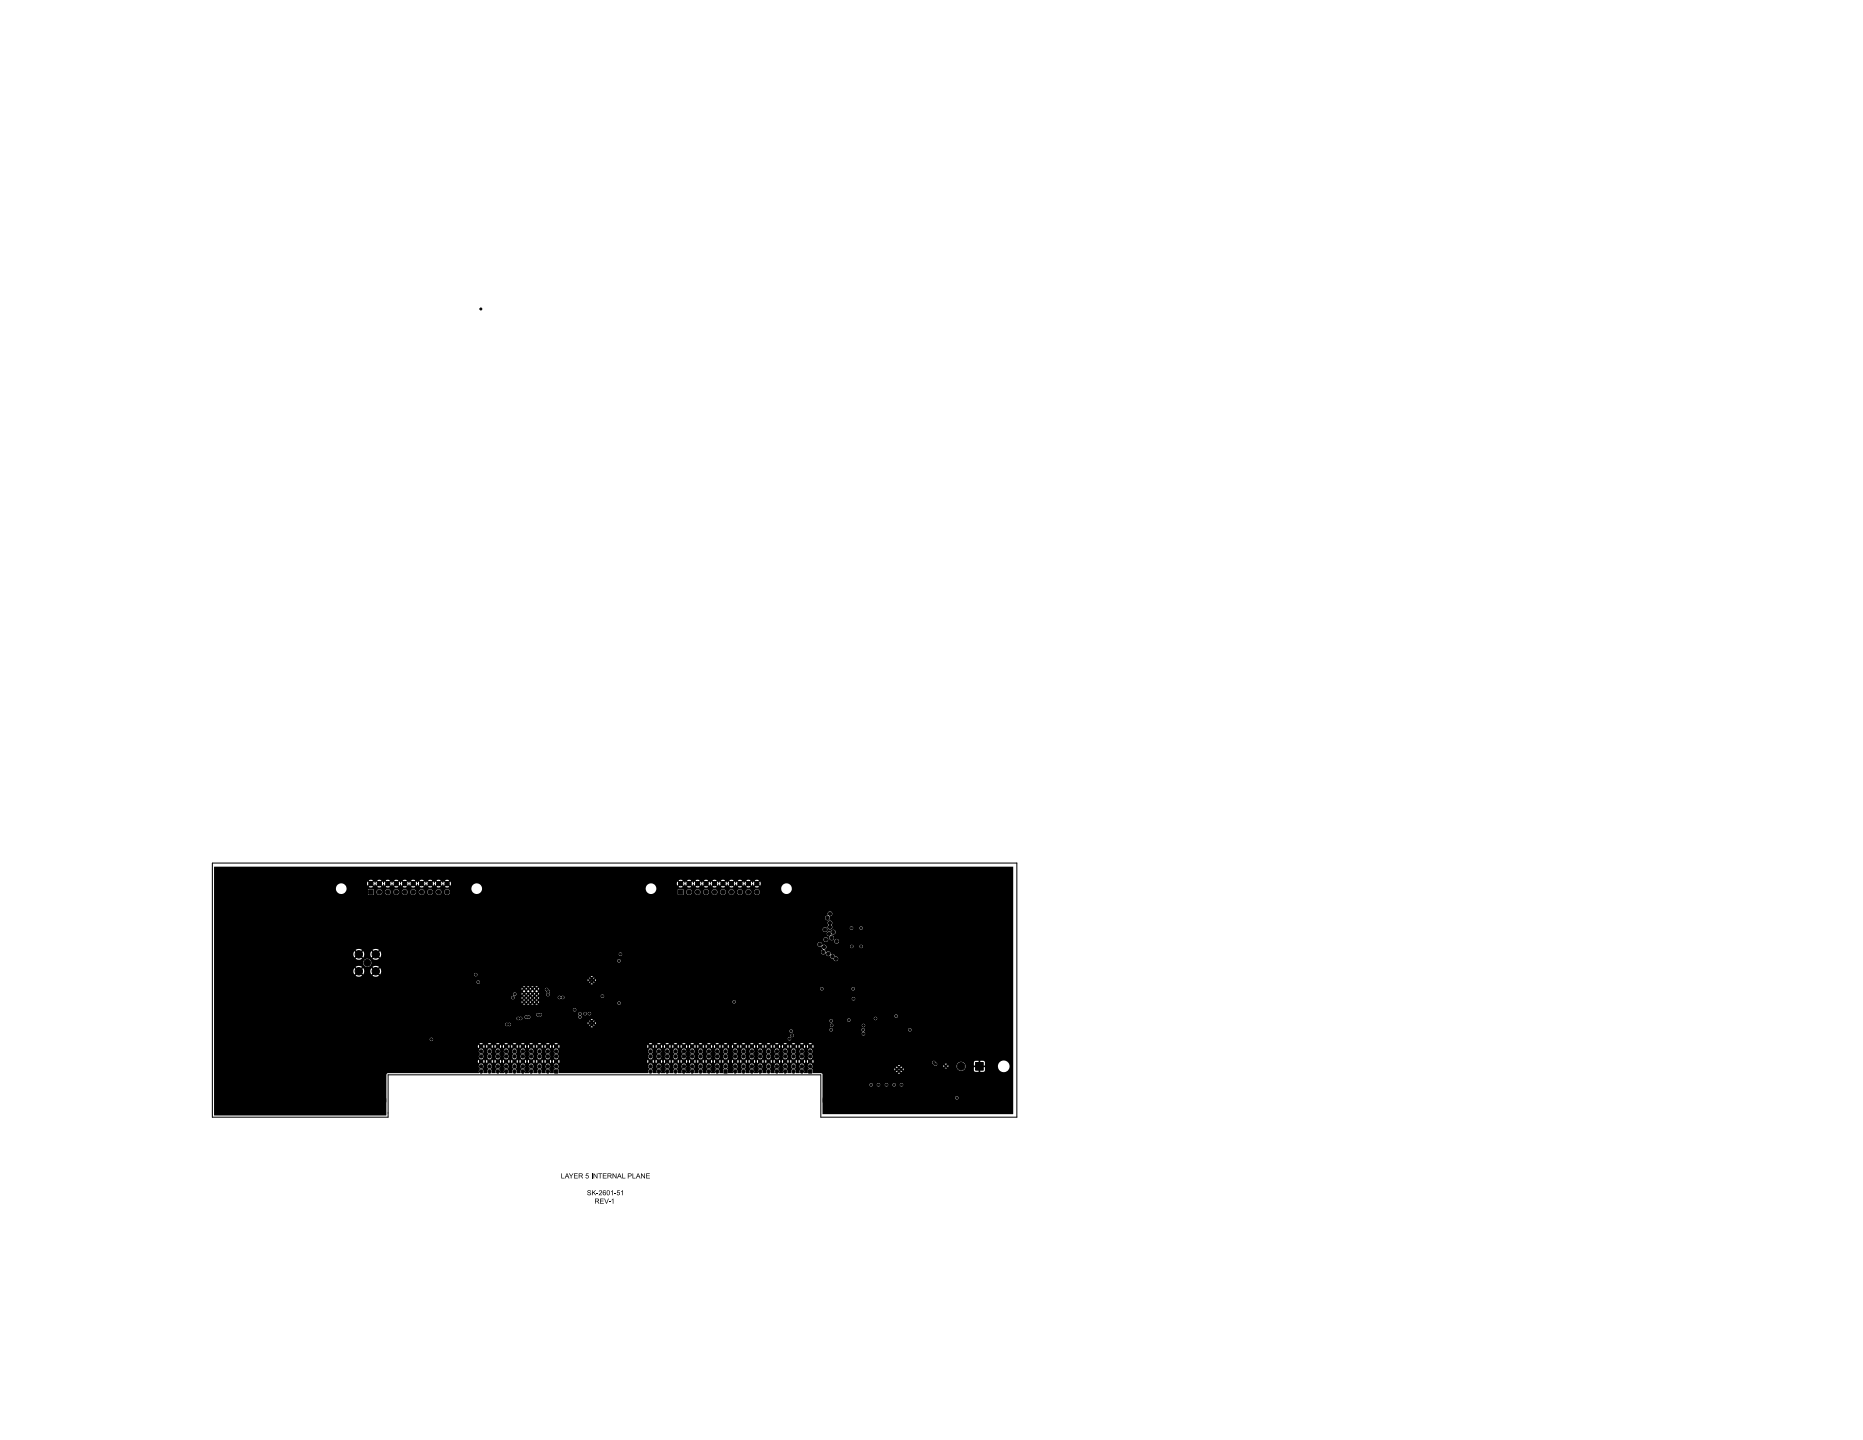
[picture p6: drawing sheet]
<svg xmlns="http://www.w3.org/2000/svg" width="559mm" height="432mm" viewBox="0 0 559 432" stroke-linecap="round" stroke-linejoin="round" font-family="sans-serif">
<g fill="#000">
<path d="M64.2 259.9h239.7v74.1h-57.2v-4.9l39.8 .2a.5 .5 0 0 0 .8 .3 .5 .5 0 0 0 0-.8 .5 .5 0 0 0-.8 .3h-39.8v-3.9h14.1l.1 .4a.5 .5 0 0 0 .6 .2 .5 .5 0 0 0 .3-.6h1.2l.1 .4a.5 .5 0 0 0 .6 .2 .5 .5 0 0 0 .3-.6h1.4l.1 .4a.5 .5 0 0 0 .6 .2 .5 .5 0 0 0 .3-.6h1.3l.1 .4a.5 .5 0 0 0 .6 .2 .5 .5 0 0 0 .3-.6l1.2 .2a.5 .5 0 0 0 .8 .3 .5 .5 0 0 0 0-.8 .5 .5 0 0 0-.8 .3h-1.2l-.4-.4-.6 .4h-1.3l-.4-.4-.6 .4h-1.4l-.4-.4-.6 .4h-1.2l-.4-.4-.6 .4h-14.1v-3.2l-.2-.1h23.5l-.4-.3-.3 .3h-22.8l-2.7-.1-.1-.5h25l.3 .2 .5-.3 .1 .1 .4-.1 .3 .3 .3-.2-.3-.3-.3 .2h-.7l-.3-.2-.3 .3h-25v-.6l-.2-.1h24.7l.1 .4 .3-.4 1 .2 .2-.2 .5 .2 .4-.2 .3 .4v-.6h13l-.3-.3-.3 .3-12.4-.1-.3 .3-1.1-.1-.1 .1h-.9l-.3-.3-.1 .3-24.8-.2 .3-.4h25l.3 .3 .3-.2 .3 .2 .4-.2 .2 .2 .4-.3-.3-.2-.3 .3h-.7l-.3-.3-.3 .2h-25l-.1-.6h25.7l.3 .3 13.4-.1v.4l.3-.3 .4 .1 .4-.1 .3 .3v-.4h2.5v.3a1.35 1.35 0 0 0 2.1 1 1.35 1.35 0 0 0-.1-2.3h3.2v.9h.8v.5h-.8v1l.4 .4h1v-.8h.5v.8l1.3-.1 .1-1.3h-.8l.1-.4h4.6v.3a1.75 1.75 0 0 0 2.7 1.3 1.75 1.75 0 0 0 0-2.9 1.75 1.75 0 0 0-2.7 1.3h-4.6l.7-.1v-1l-.4-.4h-1v.8h-.5v-.8h-1l-.4 .5-4-.2a1.35 1.35 0 0 0-1.2 1.2h-2.5v-.2l-.3 .3h-.8l-.3-.3v.2h-13.2l.2-.2h-.3h-26.1l-.6-.8-.5 .5a1.1 1.1 0 0 0 .1 1.4l-.3 .2v1l-1 .1-.1-.7-.5-.6a.93 .93 0 0 0 .3-1.4l-.5-.5-.5 .5a1.01 1.01 0 0 0 .3 1.5l-.4 .5v.7h-1.1l-.1-.7-.5-.6a.93 .93 0 0 0 .3-1.4l-.5-.5-.5 .5a1.01 1.01 0 0 0 .3 1.5l-.4 .5v.7h-1.1l-.1-.7-.5-.6a.93 .93 0 0 0 .3-1.4l-.5-.5-.5 .5a1.01 1.01 0 0 0 .3 1.5l-.4 .5v.7h-1.1l-.1-.7-.5-.6a.93 .93 0 0 0 .3-1.4l-.5-.5-.5 .5a1.01 1.01 0 0 0 .3 1.5l-.4 .5v.7h-1.1l-.1-.7-.5-.6a.93 .93 0 0 0 .3-1.4l-.5-.5-.5 .5a1.01 1.01 0 0 0 .3 1.5l-.4 .5v.7h-1.1l-.1-.7-.5-.6a.93 .93 0 0 0 .3-1.4l-.5-.5-.5 .5a1.01 1.01 0 0 0 .3 1.5l-.4 .5v.7h-1.1l-.1-.7-.5-.6a.93 .93 0 0 0 .3-1.4l-.5-.5-.5 .5a1.01 1.01 0 0 0 .3 1.5l-.4 .5v.7h-1.1l-.1-.7-.5-.6a.93 .93 0 0 0 .3-1.4l-.5-.5-.5 .5a1.01 1.01 0 0 0 .3 1.5l-.4 .5v.7h-1.1l-.1-.7-.5-.6a.93 .93 0 0 0 .3-1.4l-.5-.5-.5 .5a1.01 1.01 0 0 0 .3 1.5l-.4 .5-.1 .7h-1.4l-.1-1.1-.3-.3a.91 .91 0 0 0 .1-1.3l-.5-.5-.5 .5a1.1 1.1 0 0 0 .1 1.4l-.3 .2v1l-1 .1-.1-.7-.5-.6a.93 .93 0 0 0 .3-1.4l-.5-.5-.5 .5a1.01 1.01 0 0 0 .3 1.5l-.4 .5v.7h-1.1l-.1-.7-.5-.6a.93 .93 0 0 0 .3-1.4l-.5-.5-.5 .5a1.01 1.01 0 0 0 .3 1.5l-.4 .5v.7h-1.1l-.1-.7-.5-.6a.93 .93 0 0 0 .3-1.4l-.5-.5-.5 .5a1.01 1.01 0 0 0 .3 1.5l-.4 .5v.7h-1.1l-.1-.7-.5-.6a.93 .93 0 0 0 .3-1.4l-.5-.5-.5 .5a1.01 1.01 0 0 0 .3 1.5l-.4 .5v.7h-1.1l-.1-.7-.5-.6a.93 .93 0 0 0 .3-1.4l-.5-.5-.5 .5a1.01 1.01 0 0 0 .3 1.5l-.4 .5v.7h-1.1l-.1-.7-.5-.6a.93 .93 0 0 0 .3-1.4l-.5-.5-.5 .5a1.01 1.01 0 0 0 .3 1.5l-.4 .5v.7h-1.1l-.1-.7-.5-.6a.93 .93 0 0 0 .3-1.4l-.5-.5-.5 .5a1.01 1.01 0 0 0 .3 1.5l-.4 .5v.7h-1.1l-.1-.7-.5-.6a.93 .93 0 0 0 .3-1.4l-.5-.5-.5 .5a1.01 1.01 0 0 0 .3 1.5l-.4 .5v.7h-1.1l-.1-.7-.5-.6a.93 .93 0 0 0 .3-1.4l-.5-.5-.5 .5a1.01 1.01 0 0 0 .3 1.5l-.4 .5-.1 .7h-26.8l-.1-1.1-.3-.3a.91 .91 0 0 0 .1-1.3l-.5-.5-.5 .5a1.1 1.1 0 0 0 .1 1.4l-.3 .2v1l-1 .1-.1-.7-.5-.6a.93 .93 0 0 0 .3-1.4l-.5-.5-.5 .5a1.01 1.01 0 0 0 .3 1.5l-.4 .5v.7h-1.1l-.1-.7-.5-.6a.93 .93 0 0 0 .3-1.4l-.5-.5-.5 .5a1.01 1.01 0 0 0 .3 1.5l-.4 .5v.7h-1.1l-.1-.7-.5-.6a.93 .93 0 0 0 .3-1.4l-.5-.5-.5 .5a1.01 1.01 0 0 0 .3 1.5l-.4 .5v.7h-1.1l-.1-.7-.5-.6a.93 .93 0 0 0 .3-1.4l-.5-.5-.5 .5a1.01 1.01 0 0 0 .3 1.5l-.4 .5v.7h-1.1l-.1-.7-.5-.6a.93 .93 0 0 0 .3-1.4l-.5-.5-.5 .5a1.01 1.01 0 0 0 .3 1.5l-.4 .5v.7h-1.1l-.1-.7-.5-.6a.93 .93 0 0 0 .3-1.4l-.5-.5-.5 .5a1.01 1.01 0 0 0 .3 1.5l-.4 .5v.7h-1.1l-.1-.7-.5-.6a.93 .93 0 0 0 .3-1.4l-.5-.5-.5 .5a1.01 1.01 0 0 0 .3 1.5l-.4 .5v.7h-1.1l-.1-.7-.5-.6a.93 .93 0 0 0 .3-1.4l-.5-.5-.5 .5a1.01 1.01 0 0 0 .3 1.5l-.4 .5v.7h-1.1l-.1-.7-.5-.6a.93 .93 0 0 0 .3-1.4l-.5-.5-.5 .5a1.01 1.01 0 0 0 .3 1.5l-.4 .5-.1 .7h-27.4l-.3 .4-.1 12.3-51.6-.1v-16.2h79.1l.2 .6 .4-.6 .4 .4 .4-.3 .5 .5 .1-.6h.5l.2 .6 .4-.6 .4 .4 .4-.3 .5 .5 .1-.6h.5l.2 .6 .4-.6 .4 .4 .4-.3 .5 .5 .1-.6h.5l.2 .6 .4-.6 .4 .4 .4-.3 .5 .5 .1-.6h.5l.2 .6 .4-.6 .4 .4 .4-.3 .5 .5 .1-.6h.5l.2 .6 .4-.6 .4 .4 .4-.3 .5 .5 .1-.6h.5l.2 .6 .4-.6 .4 .4 .4-.3 .5 .5 .1-.6h.5l.2 .6 .4-.6 .4 .4 .4-.3 .5 .5 .1-.6h.5l.2 .6 .4-.6 .4 .4 .4-.3 .5 .5 .1-.6h.5l.2 .6 .4-.6 .4 .4 .4-.3 .5 .5 .1-.6h26.3l.2 .6 .4-.6 .4 .4 .4-.3 .5 .5 .1-.6h.5l.2 .6 .4-.6 .4 .4 .4-.3 .5 .5 .1-.6h.5l.2 .6 .4-.6 .4 .4 .4-.3 .5 .5 .1-.6h.5l.2 .6 .4-.6 .4 .4 .4-.3 .5 .5 .1-.6h.5l.2 .6 .4-.6 .4 .4 .4-.3 .5 .5 .1-.6h.5l.2 .6 .4-.6 .4 .4 .4-.3 .5 .5 .1-.6h.5l.2 .6 .4-.6 .4 .4 .4-.3 .5 .5 .1-.6h.5l.2 .6 .4-.6 .4 .4 .4-.3 .5 .5 .1-.6h.5l.2 .6 .4-.6 .4 .4 .4-.3 .5 .5 .1-.6h.5l.2 .6 .4-.6 .4 .4 .4-.3 .5 .5 .1-.6h.9l.2 .6 .4-.6 .4 .4 .4-.3 .5 .5 .1-.6h.5l.2 .6 .4-.6 .4 .4 .4-.3 .5 .5 .1-.6h.5l.2 .6 .4-.6 .4 .4 .4-.3 .5 .5 .1-.6h.5l.2 .6 .4-.6 .4 .4 .4-.3 .5 .5 .1-.6h.5l.2 .6 .4-.6 .4 .4 .4-.3 .5 .5 .1-.6h.5l.2 .6 .4-.6 .4 .4 .4-.3 .5 .5 .1-.6h.5l.2 .6 .4-.6 .4 .4 .4-.3 .5 .5 .1-.6h.5l.2 .6 .4-.6 .4 .4 .4-.3 .5 .5 .1-.6h.5l.2 .6 .4-.6 .4 .4 .4-.3 .5 .5 .1-.6h.5l.2 .6 .4-.6 .4 .4 .4-.3 .5 .5 .1-.3h35.6l.5 .8a.5 .5 0 0 0 .6 .3 .5 .5 0 0 0 .4-.6h2.3l.3 .3 .3-.3h-2.9l-.4-.4a.55 .55 0 0 0-.5-.5 .55 .55 0 0 0-.6 .4h-35.6l-.1-.7-.5 .5-.3-.3-.5 .2-.4-.4-.2 .4h-.5l-.1-.4-.5 .5-.3-.3-.5 .2-.4-.4-.2 .4h-.5l-.1-.4-.5 .5-.3-.3-.5 .2-.4-.4-.2 .4h-.5l-.1-.4-.5 .5-.3-.3-.5 .2-.4-.4-.2 .4h-.5l-.1-.4-.5 .5-.3-.3-.5 .2-.4-.4-.2 .4h-.5l-.1-.4-.5 .5-.3-.3-.5 .2-.4-.4-.2 .4h-.5l-.1-.4-.5 .5-.3-.3-.5 .2-.4-.4-.2 .4h-.5l-.1-.4-.5 .5-.3-.3-.5 .2-.4-.4-.2 .4h-.5l-.1-.4-.5 .5-.3-.3-.5 .2-.4-.4-.2 .4h-.5l-.1-.4-.5 .5-.3-.3-.5 .2-.4-.4-.2 .4h-.9l-.1-.4-.5 .5-.3-.3-.5 .2-.4-.4-.2 .4h-.5l-.1-.4-.5 .5-.3-.3-.5 .2-.4-.4-.2 .4h-.5l-.1-.4-.5 .5-.3-.3-.5 .2-.4-.4-.2 .4h-.5l-.1-.4-.5 .5-.3-.3-.5 .2-.4-.4-.2 .4h-.5l-.1-.4-.5 .5-.3-.3-.5 .2-.4-.4-.2 .4h-.5l-.1-.4-.5 .5-.3-.3-.5 .2-.4-.4-.2 .4h-.5l-.1-.4-.5 .5-.3-.3-.5 .2-.4-.4-.2 .4h-.5l-.1-.4-.5 .5-.3-.3-.5 .2-.4-.4-.2 .4h-.5l-.1-.4-.5 .5-.3-.3-.5 .2-.4-.4-.2 .4h-.5l-.1-.4-.5 .5-.3-.3-.5 .2-.4-.4-.2 .4h-26.3l-.1-.4-.5 .5-.3-.3-.5 .2-.4-.4-.2 .4h-.5l-.1-.4-.5 .5-.3-.3-.5 .2-.4-.4-.2 .4h-.5l-.1-.4-.5 .5-.3-.3-.5 .2-.4-.4-.2 .4h-.5l-.1-.4-.5 .5-.3-.3-.5 .2-.4-.4-.2 .4h-.5l-.1-.4-.5 .5-.3-.3-.5 .2-.4-.4-.2 .4h-.5l-.1-.4-.5 .5-.3-.3-.5 .2-.4-.4-.2 .4h-.5l-.1-.4-.5 .5-.3-.3-.5 .2-.4-.4-.2 .4h-.5l-.1-.4-.5 .5-.3-.3-.5 .2-.4-.4-.2 .4h-.5l-.1-.4-.5 .5-.3-.3-.5 .2-.4-.4-.2 .4h-.5l-.1-.4-.5 .5-.3-.3-.5 .2-.4-.4-.2 .4h-79.1v-2.8h79.4l.5 .6a1.03 1.03 0 0 0-.3 1.4l.5 .5 .5-.5a1.02 1.02 0 0 0-.2-1.4l.4-.6h1.1l.5 .6a.93 .93 0 0 0-.3 1.4l.5 .5 .5-.5a1.02 1.02 0 0 0-.2-1.4l.4-.6h1.1l.5 .6a.93 .93 0 0 0-.3 1.4l.5 .5 .5-.5a1.02 1.02 0 0 0-.2-1.4l.4-.6h1.1l.5 .6a.93 .93 0 0 0-.3 1.4l.5 .5 .5-.5a1.02 1.02 0 0 0-.2-1.4l.4-.6h1.1l.5 .6a.93 .93 0 0 0-.3 1.4l.5 .5 .5-.5a1.02 1.02 0 0 0-.2-1.4l.4-.6h1.1l.5 .6a.93 .93 0 0 0-.3 1.4l.5 .5 .5-.5a1.02 1.02 0 0 0-.2-1.4l.4-.6h1.1l.5 .6a.93 .93 0 0 0-.3 1.4l.5 .5 .5-.5a1.02 1.02 0 0 0-.2-1.4l.4-.6h1.1l.5 .6a.93 .93 0 0 0-.3 1.4l.5 .5 .5-.5a1.02 1.02 0 0 0-.2-1.4l.4-.6h1.1l.5 .6a.93 .93 0 0 0-.3 1.4l.5 .5 .5-.5a1.02 1.02 0 0 0-.2-1.4l.4-.6h1.1l.5 .6a.93 .93 0 0 0-.3 1.4l.5 .5 .5-.5a1.02 1.02 0 0 0-.2-1.4l.4-.6h26.9l.5 .6a.93 .93 0 0 0-.3 1.4l.5 .5 .5-.5a1.02 1.02 0 0 0-.2-1.4l.4-.6h1.1l.5 .6a.93 .93 0 0 0-.3 1.4l.5 .5 .5-.5a1.02 1.02 0 0 0-.2-1.4l.4-.6h1.1l.5 .6a.93 .93 0 0 0-.3 1.4l.5 .5 .5-.5a1.02 1.02 0 0 0-.2-1.4l.4-.6h1.1l.5 .6a.93 .93 0 0 0-.3 1.4l.5 .5 .5-.5a1.02 1.02 0 0 0-.2-1.4l.4-.6h1.1l.5 .6a.93 .93 0 0 0-.3 1.4l.5 .5 .5-.5a1.02 1.02 0 0 0-.2-1.4l.4-.6h1.1l.5 .6a.93 .93 0 0 0-.3 1.4l.5 .5 .5-.5a1.02 1.02 0 0 0-.2-1.4l.4-.6h1.1l.5 .6a.93 .93 0 0 0-.3 1.4l.5 .5 .5-.5a1.02 1.02 0 0 0-.2-1.4l.4-.6h1.1l.5 .6a.93 .93 0 0 0-.3 1.4l.5 .5 .5-.5a1.02 1.02 0 0 0-.2-1.4l.4-.6h1.1l.5 .6a.93 .93 0 0 0-.3 1.4l.5 .5 .5-.5a1.02 1.02 0 0 0-.2-1.4l.4-.6h1.1l.5 .6a.93 .93 0 0 0-.3 1.4l.5 .5 .5-.5a1.02 1.02 0 0 0-.2-1.4l.4-.6h1.5l.5 .6a.93 .93 0 0 0-.3 1.4l.5 .5 .5-.5a1.02 1.02 0 0 0-.2-1.4l.4-.6h1.1l.5 .6a.93 .93 0 0 0-.3 1.4l.5 .5 .5-.5a1.02 1.02 0 0 0-.2-1.4l.4-.6h1.1l.5 .6a.93 .93 0 0 0-.3 1.4l.5 .5 .5-.5a1.02 1.02 0 0 0-.2-1.4l.4-.6h1.1l.5 .6a.93 .93 0 0 0-.3 1.4l.5 .5 .5-.5a1.02 1.02 0 0 0-.2-1.4l.4-.6h1.1l.5 .6a.93 .93 0 0 0-.3 1.4l.5 .5 .5-.5a1.02 1.02 0 0 0-.2-1.4l.4-.6h1.1l.5 .6a.93 .93 0 0 0-.3 1.4l.5 .5 .5-.5a1.02 1.02 0 0 0-.2-1.4l.4-.6h1.1l.5 .6a.93 .93 0 0 0-.3 1.4l.5 .5 .5-.5a1.02 1.02 0 0 0-.2-1.4l.4-.6h1.1l.5 .6a.93 .93 0 0 0-.3 1.4l.5 .5 .5-.5a1.02 1.02 0 0 0-.2-1.4l.4-.6h1.1l.5 .6a.93 .93 0 0 0-.3 1.4l.5 .5 .5-.5a1.02 1.02 0 0 0-.2-1.4l.4-.6h1.1l.5 .6a.93 .93 0 0 0-.3 1.4l.5 .5 .5-.5a1.02 1.02 0 0 0-.2-1.4 .86 .86 0 0 0 .2-1.4l-.5-.5-.5 .5-.2 .8h-1.1l-.2-.8-.5-.5-.5 .5-.2 .8h-1.1l-.2-.8-.5-.5-.5 .5-.2 .8h-1.1l-.2-.8-.5-.5-.5 .5-.2 .8h-1.1l-.2-.8-.5-.5-.5 .5-.2 .8h-1.1l-.2-.8-.5-.5-.5 .5-.2 .8h-1.1l-.2-.8-.5-.5-.5 .5-.2 .8h-1.1l-.2-.8-.5-.5-.5 .5-.2 .8h-1.1l-.2-.8-.5-.5-.5 .5-.2 .8h-1.1l-.2-.8-.5-.5-.5 .5-.2 .8h-1.5l-.2-.8-.5-.5-.5 .5-.2 .8h-1.1l-.2-.8-.5-.5-.5 .5-.2 .8h-1.1l-.2-.8-.5-.5-.5 .5-.2 .8h-1.1l-.2-.8-.5-.5-.5 .5-.2 .8h-1.1l-.2-.8-.5-.5-.5 .5-.2 .8h-1.1l-.2-.8-.5-.5-.5 .5-.2 .8h-1.1l-.2-.8-.5-.5-.5 .5-.2 .8h-1.1l-.2-.8-.5-.5-.5 .5-.2 .8h-1.1l-.2-.8-.5-.5-.5 .5-.2 .8h-1.1l-.2-.8-.5-.5-.5 .5-.2 .8h-26.9l-.2-.8-.5-.5-.5 .5-.2 .8h-1.1l-.2-.8-.5-.5-.5 .5-.2 .8h-1.1l-.2-.8-.5-.5-.5 .5-.2 .8h-1.1l-.2-.8-.5-.5-.5 .5-.2 .8h-1.1l-.2-.8-.5-.5-.5 .5-.2 .8h-1.1l-.2-.8-.5-.5-.5 .5-.2 .8h-1.1l-.2-.8-.5-.5-.5 .5-.2 .8h-1.1l-.2-.8-.5-.5-.5 .5-.2 .8h-1.1l-.2-.8-.5-.5-.5 .5-.2 .8h-1.1l-.2-.8-.5-.5-.5 .5-.2 .8h-79.4v-1.7h79.1l.2 .6 .4-.6 .4 .4 .4-.3 .5 .5 .1-.6h.5l.2 .6 .4-.6 .4 .4 .4-.3 .5 .5 .1-.6h.5l.2 .6 .4-.6 .4 .4 .4-.3 .5 .5 .1-.6h.5l.2 .6 .4-.6 .4 .4 .4-.3 .5 .5 .1-.6h.5l.2 .6 .4-.6 .4 .4 .4-.3 .5 .5 .1-.6h.5l.2 .6 .4-.6 .4 .4 .4-.3 .5 .5 .1-.6h.5l.2 .6 .4-.6 .4 .4 .4-.3 .5 .5 .1-.6h.5l.2 .6 .4-.6 .4 .4 .4-.3 .5 .5 .1-.6h.5l.2 .6 .4-.6 .4 .4 .4-.3 .5 .5 .1-.6h.5l.2 .6 .4-.6 .4 .4 .4-.3 .5 .5 .1-.6h26.3l.2 .6 .4-.6 .4 .4 .4-.3 .5 .5 .1-.6h.5l.2 .6 .4-.6 .4 .4 .4-.3 .5 .5 .1-.6h.5l.2 .6 .4-.6 .4 .4 .4-.3 .5 .5 .1-.6h.5l.2 .6 .4-.6 .4 .4 .4-.3 .5 .5 .1-.6h.5l.2 .6 .4-.6 .4 .4 .4-.3 .5 .5 .1-.6h.5l.2 .6 .4-.6 .4 .4 .4-.3 .5 .5 .1-.6h.5l.2 .6 .4-.6 .4 .4 .4-.3 .5 .5 .1-.6h.5l.2 .6 .4-.6 .4 .4 .4-.3 .5 .5 .1-.6h.5l.2 .6 .4-.6 .4 .4 .4-.3 .5 .5 .1-.6h.5l.2 .6 .4-.6 .4 .4 .4-.3 .5 .5 .1-.6h.9l.2 .6 .4-.6 .4 .4 .4-.3 .5 .5 .1-.6h.5l.2 .6 .4-.6 .4 .4 .4-.3 .5 .5 .1-.6h.5l.2 .6 .4-.6 .4 .4 .4-.3 .5 .5 .1-.6h.5l.2 .6 .4-.6 .4 .4 .4-.3 .5 .5 .1-.6h.5l.2 .6 .4-.6 .4 .4 .4-.3 .5 .5 .1-.6h.5l.2 .6 .4-.6 .4 .4 .4-.3 .5 .5 .1-.6h.5l.2 .6 .4-.6 .4 .4 .4-.3 .5 .5 .1-.6h.5l.2 .6 .4-.6 .4 .4 .4-.3 .5 .5 .1-.6h.5l.2 .6 .4-.6 .4 .4 .4-.3 .5 .5 .1-.6h.5l.2 .6 .4-.6 .4 .4 .4-.3 .5 .5 .1-.4-.1-.6-.5 .5-.3-.3-.5 .2-.4-.4-.2 .4h-.5l-.1-.4-.5 .5-.3-.3-.5 .2-.4-.4-.2 .4h-.5l-.1-.4-.5 .5-.3-.3-.5 .2-.4-.4-.2 .4h-.5l-.1-.4-.5 .5-.3-.3-.5 .2-.4-.4-.2 .4h-.5l-.1-.4-.5 .5-.3-.3-.5 .2-.4-.4-.2 .4h-.5l-.1-.4-.5 .5-.3-.3-.5 .2-.4-.4-.2 .4h-.5l-.1-.4-.5 .5-.3-.3-.5 .2-.4-.4-.2 .4h-.5l-.1-.4-.5 .5-.3-.3-.5 .2-.4-.4-.2 .4h-.5l-.1-.4-.5 .5-.3-.3-.5 .2-.4-.4-.2 .4h-.5l-.1-.4-.5 .5-.3-.3-.5 .2-.4-.4-.2 .4h-.9l-.1-.4-.5 .5-.3-.3-.5 .2-.4-.4-.2 .4h-.5l-.1-.4-.5 .5-.3-.3-.5 .2-.4-.4-.2 .4h-.5l-.1-.4-.5 .5-.3-.3-.5 .2-.4-.4-.2 .4h-.5l-.1-.4-.5 .5-.3-.3-.5 .2-.4-.4-.2 .4h-.5l-.1-.4-.5 .5-.3-.3-.5 .2-.4-.4-.2 .4h-.5l-.1-.4-.5 .5-.3-.3-.5 .2-.4-.4-.2 .4h-.5l-.1-.4-.5 .5-.3-.3-.5 .2-.4-.4-.2 .4h-.5l-.1-.4-.5 .5-.3-.3-.5 .2-.4-.4-.2 .4h-.5l-.1-.4-.5 .5-.3-.3-.5 .2-.4-.4-.2 .4h-.5l-.1-.4-.5 .5-.3-.3-.5 .2-.4-.4-.2 .4h-26.3l-.1-.4-.5 .5-.3-.3-.5 .2-.4-.4-.2 .4h-.5l-.1-.4-.5 .5-.3-.3-.5 .2-.4-.4-.2 .4h-.5l-.1-.4-.5 .5-.3-.3-.5 .2-.4-.4-.2 .4h-.5l-.1-.4-.5 .5-.3-.3-.5 .2-.4-.4-.2 .4h-.5l-.1-.4-.5 .5-.3-.3-.5 .2-.4-.4-.2 .4h-.5l-.1-.4-.5 .5-.3-.3-.5 .2-.4-.4-.2 .4h-.5l-.1-.4-.5 .5-.3-.3-.5 .2-.4-.4-.2 .4h-.5l-.1-.4-.5 .5-.3-.3-.5 .2-.4-.4-.2 .4h-.5l-.1-.4-.5 .5-.3-.3-.5 .2-.4-.4-.2 .4h-.5l-.1-.4-.5 .5-.3-.3-.5 .2-.4-.4-.2 .4h-79.1v-.8h79.6l.5 .5 .5-.5h1.5l.5 .5 .5-.5h1.5l.5 .5 .5-.5h1.5l.5 .5 .5-.5h1.5l.5 .5 .5-.5h1.5l.5 .5 .5-.5h1.5l.5 .5 .5-.5h1.5l.5 .5 .5-.5h1.5l.5 .5 .5-.5h1.5l.5 .5 .5-.5h27.3l.5 .5 .5-.5h1.5l.5 .5 .5-.5h1.5l.5 .5 .5-.5h1.5l.5 .5 .5-.5h1.5l.5 .5 .5-.5h1.5l.5 .5 .5-.5h1.5l.5 .5 .5-.5h1.5l.5 .5 .5-.5h1.5l.5 .5 .5-.5h1.5l.5 .5 .5-.5h1.9l.5 .5 .5-.5h1.5l.5 .5 .5-.5h1.5l.5 .5 .5-.5h1.5l.5 .5 .5-.5h1.5l.5 .5 .5-.5h1.5l.5 .5 .5-.5h1.5l.5 .5 .5-.5h1.5l.5 .5 .5-.5h1.5l.5 .5 .5-.5h1.5l.5 .5 .5-.5h-179.3v-1.3h64.7l.1 .3a.5 .5 0 0 0 .6 .2 .5 .5 0 0 0 .2-.7l106.5 .2a.5 .5 0 0 0 .8 .3 .5 .5 0 0 0 0-.8 .5 .5 0 0 0-.8 .3h-106.5l-.5-.2-.4 .4h-64.7v-1.2h172.9a.5 .5 0 0 0 .7 .6 .5 .5 0 0 0 .2-.8 .5 .5 0 0 0-.9 .1l-172.9 .1v-1.3h172.6a.5 .5 0 0 0 .4 .6 .5 .5 0 0 0 .6-.3 .5 .5 0 0 0-.3-.7h11.3l.4 .6 .4-.1 .2-.5h8.6l.1 .4 .4 .2a.64 .64 0 0 0-.4 .6 .64 .64 0 0 0 .4 .6 .59 .59 0 0 0 .6-.5 .59 .59 0 0 0-.5-.7l.4-.6 13 .2a.5 .5 0 0 0 .8 .3 .5 .5 0 0 0 0-.8 .5 .5 0 0 0-.8 .3h-13l-.4-.4-.6 .4h-8.6l-.6-.4-.4 .4h-11.6l-.4 .4h-172.6v-1.1h113.6l-.3-.3-.3 .3h-113v-.9h87.3a.78 .78 0 0 0 1.1 .6l.6-.3h23.5l.1 .2 .6-.3 .1 .2 .4-.2 .3 .3v-.2h70.7l.1 .4a.5 .5 0 0 0 .6 .1 .5 .5 0 0 0 .4-.5l8.5 .2a.5 .5 0 0 0 .8 .3 .5 .5 0 0 0 0-.8 .5 .5 0 0 0-.8 .3h-8.5l-.2-.4-.4-.1-.5 .5h-70.7l-.2-.2-.5-.1-.5 .1-.3 .2h-23.5v-.4l-.2-.3h23.3v.4l.3-.3 .4 .2 1.4-.2 .3 .3v-.4v-.2l-.3 .3h-1.8l-.3-.3v.2l-24 .1a.51 .51 0 0 0-.8 .3h-87.3v-.9h112.5l.3 .2 .4-.1 .1 .2 .5-.1 .2-.4 70.6 .2a.5 .5 0 0 0 .7 .4 .5 .5 0 0 0 .2-.8l4.4 .2a.5 .5 0 0 0 .8 .3 .5 .5 0 0 0 0-.8 .5 .5 0 0 0-.8 .3h-4.4l-.5-.2-.4 .4h-70.6l-.3 .3h-.8l-.3-.3-.1 .2h-112.5v-.9h90.7a.72 .72 0 0 0 1.1 .6l.6-.3h20.6l.3 .3 .3-.3h-21.2v-.4l-.2-.3h.9a.72 .72 0 0 0 1.1 .6 .53 .53 0 0 0 .6-.7 .53 .53 0 0 0-.9-.2 .51 .51 0 0 0-.8 .3h-1.9l-.5 .4h-90.7v-1.1h96.6a.72 .72 0 0 0 1.1 .5 .5 .5 0 0 0 .6-.1 .5 .5 0 0 0-.1-.7h11l.2 .5a.57 .57 0 0 0-.1 .8 .57 .57 0 0 0 .8 .1l87.8 .2a.5 .5 0 0 0 .8 .3 .5 .5 0 0 0 0-.8 .5 .5 0 0 0-.8 .3h-87.8v-.7l94 .2a.5 .5 0 0 0 .8 .3 .5 .5 0 0 0 0-.8 .5 .5 0 0 0-.8 .3l-94.1-.1 .2-.6h.6l.1 .4a.5 .5 0 0 0 .6 .1 .5 .5 0 0 0 .3-.5l.3 .1a.5 .5 0 0 0 .8 .4 .5 .5 0 0 0 0-.9 .5 .5 0 0 0-.8 .4l-.9-.5-.4 .5h-.6l-.5-.4-.5 .4-12.1-.1-.5 .4h-96.6v-1.5l107.6 .2a.5 .5 0 0 0 .8 .3 .5 .5 0 0 0 0-.8 .5 .5 0 0 0-.8 .3h-107.6v-1.5h97.1l-.4-.3-.3 .3h-.6l-.3-.3-.3 .3h-.6l-.4-.3-.3 .3h-.6l-.3-.3-.3 .3h-92.7v-.8h92.2l.1 .4 .3-.3 .4 .1 .4-.1 .2 .3 .3-.3 .3 .1 .4-.1 .3 .3 .2-.3 .4 .1 .4-.1 .2 .3 .5-.3 .1 .1 .4-.1 .3 .3 23.6 .1a.5 .5 0 0 0 .8 .3 .5 .5 0 0 0-.1-.9l33.8 .2a.5 .5 0 0 0 .8 .3 .5 .5 0 0 0 0-.8 .5 .5 0 0 0-.8 .3h-34.1l-.4 .4h-23.5l-.1-.5-.3 .3h-.7l-.3-.3-.2 .3h-.8l-.2-.3-.3 .3h-.7l-.3-.3-.2 .3h-.8l-.3-.3-.1 .2h-92.2v-.5h92.7l.3 .2 .3-.2h.7l.2 .2 .3-.2h.7l.3 .2 .3-.2h.7l.2 .2 .3-.2-.3-.3-.2 .3h-.7l-.3-.3-.3 .3h-.7l-.3-.3-.2 .3h-.7l-.3-.3-.3 .3h-92.7v-.8h89.1l.1 .4a.5 .5 0 0 0 .6 .1 .5 .5 0 0 0 .4-.4h2l.1 .4 .3-.4 .4 .2 .4-.1 .2 .2 .3-.3 .3 .2 .4-.1 .3 .2 .2-.3 .4 .2 .4-.1 .2 .2 .5-.3 .1 .2 .4-.1 .3 .3 .1-.6h5.6a.61 .61 0 0 0 .4 .6 .61 .61 0 0 0 .7-.2l.3 .2 .5-.2h86.3a.51 .51 0 0 0 .6 .6 .51 .51 0 0 0 .3-.8 .51 .51 0 0 0-.9 .2h-86.3l.1-.4-.3-.4h11.2a.5 .5 0 0 0 .6 .6 .5 .5 0 0 0 .3-.8 .5 .5 0 0 0-.9 .2h-11.5l-.4 .2a.6 .6 0 0 0-1 .2l-5.7-.1-.3 .4-.7-.1-.3-.2-.5 .3-.7-.3-.5 .3-.8-.3-.4 .3-.6-.1-.3-.3-.1 .3h-2l-.2-.6h2.7l.3 .3 .3-.3h.7l.2 .3 .3-.3h.7l.3 .3 .3-.3h.7l.2 .3 .3-.3-.3-.2-.2 .2h-.7l-.3-.2-.3 .2h-.7l-.3-.2-.2 .2h-.7l-.3-.2-.3 .2h-2.6a.5 .5 0 0 0 .6-.7h1.5l.1 .4 .3-.3 .4 .2 .4-.2 .2 .3 .3-.3 .3 .2 .4-.2 .3 .3 .2-.3 .4 .2 .4-.2 .2 .3 .3-.3 .3 .2 .4-.2 .3 .3 .1-.2-.1-.4-.3 .3h-.7l-.3-.3-.2 .3h-.8l-.2-.3-.3 .3h-.7l-.3-.3-.2 .3h-.8l-.3-.3-.1 .2h-1.5a.56 .56 0 0 0-.9-.1 .56 .56 0 0 0 0 .8l-.5 .1-.2 .4h-89.1v-1.9h92.7l.3 .4 .3-.4h.6l.3 .4 .4-.4h.6l.3 .4 .3-.4h.6l.3 .4 .4-.4-.4-.3-.3 .3h-.6l-.3-.3-.3 .3h-.6l-.4-.3-.3 .3h-.6l-.3-.3-.3 .3h-92.7v-.8h92.2l.1 .4 .3-.3 .4 .2 .4-.2 .2 .3 .3-.3 .3 .2 .4-.2 .3 .3 .2-.3 .4 .2 .4-.2 .2 .3 .5-.3 .1 .2 .4-.2 .3 .3 .1-.2h1.7l.1 .4 .4 .2 .1 .6a.54 .54 0 0 0 0 .8 .54 .54 0 0 0 .8 0 .54 .54 0 0 0-.1-.8h.1a.59 .59 0 0 0 .1-.6 .59 .59 0 0 0-.4-.5l-.1-.3h81.6v.3a.5 .5 0 0 0 .6 .3 .5 .5 0 0 0 .4-.6l8.4 .2a.5 .5 0 0 0 .8 .3 .5 .5 0 0 0 0-.8 .5 .5 0 0 0-.8 .3h-8.4l-.4-.4-.6 .4h-81.6l-.5-.2-.5 .4h-1.7l-.1-.4-.3 .3h-.7l-.3-.3-.2 .3h-.8l-.2-.3-.3 .3h-.7l-.3-.3-.2 .3h-.8l-.3-.3-.1 .2h-92.2v-.6h92.7l.3 .3 .3-.3h.6l.3 .3 .4-.3h.6l.3 .3 .3-.3h.6l.3 .3 .4-.3h-97.1v-.7h113.6l-.3-.3-.3 .3h-113v-.7h78.7l.5 .6 .4-.1 .2-.3h32.7l.1 .1 .6-.3 .1 .2 .4-.2 .3 .3 .1-.1-.3-.3h-.5h-.5l-.3 .3h-32.7l-.5-.6-.6 .4h-78.7v-.6h112.1v.4l.3-.3 .4 .2 1.4-.2 .3 .3v-.2v-.4l-.3 .3h-1.8l-.3-.3v.2h-112.1v-.5h112.5l.3 .3 .4-.2 .1 .2h.5l.3-.4-.1-.1-.3 .3h-.8l-.3-.3-.1 .2h-112.5v-2.2h41.8l.3 1.1 .6-.5 .3 .3-.4 .6a1.61 1.61 0 0 0 1.8 0l-.6-.6 .4-.3 .5 .5 .3-1.1h1.9l.3 1.1 .5-.5 .4 .3-.5 .6a1.61 1.61 0 0 0 1.9 0l-.6-.6 .4-.3 .5 .5h28.2l.4 .6 34.6-.1 .3 .4 .3-.4h-34.9a.5 .5 0 0 0 .1-.8 .5 .5 0 0 0-.8 .3l-28.1-.1a1.62 1.62 0 0 0-.1-1.8l-.5 .5-.4-.3 .5-.6a1.61 1.61 0 0 0-1.9 0l.6 .6-.4 .3-.5-.5-.3 .8h-1.9l-.3-.8-.5 .5-.4-.3 .5-.6a1.61 1.61 0 0 0-1.8 0l.5 .6-.3 .3-.6-.5-.3 .8h-41.8v-2.5h44.7a1.23 1.23 0 0 0 1.6 1.3 1.23 1.23 0 0 0 .7-1.9l73.9 .2a.5 .5 0 0 0 .8 .3 .5 .5 0 0 0 0-.8 .5 .5 0 0 0-.8 .3h-73.9a1.23 1.23 0 0 0-1.3-.5 1.23 1.23 0 0 0-1 1.1h-44.7v-2.6h41.8l.3 1.1 .6-.5 .3 .3-.4 .7a1.61 1.61 0 0 0 1.8-.1l-.6-.6 .4-.3 .5 .5 .3-1.1h1.9l.3 1.1 .5-.5 .4 .3-.5 .7a1.61 1.61 0 0 0 1.9-.1l-.6-.6 .4-.3 .5 .5 .3-1.1 71.3 .2a.5 .5 0 0 0 .8 .3 .5 .5 0 0 0 0-.8 .5 .5 0 0 0-.8 .3h-71.3l-.3-.8-.5 .6-.4-.4 .5-.6a1.61 1.61 0 0 0-1.9 .1l.6 .5-.4 .4-.5-.6-.3 .8h-1.9l-.3-.8-.5 .6-.4-.4 .5-.6a1.61 1.61 0 0 0-1.8 .1l.5 .5-.3 .4-.6-.6-.3 .8h-41.8v-2.7h181a.89 .89 0 0 0 1.3 .5l.4 .8a.76 .76 0 0 0-.6 1.1 .76 .76 0 0 0 1.2 .2h.1a1.02 1.02 0 0 0 1.4 .8 1.05 1.05 0 0 0 1 .9 .72 .72 0 0 0 .9 .5 .72 .72 0 0 0 .5-.9 .72 .72 0 0 0-1-.4 .86 .86 0 0 0-1.2-.7 .81 .81 0 0 0-.6-.8 .81 .81 0 0 0-.9 .3l-.4-.8 .5-.5v-.6h7.2l.1 .4a.5 .5 0 0 0 .6 .2 .5 .5 0 0 0 .3-.6l1.8 .2a.5 .5 0 0 0 .8 .3 .5 .5 0 0 0 0-.8 .5 .5 0 0 0-.8 .3h-1.8l-.4-.4-.6 .4h-7.2l-.4-.4-.7 .2a.77 .77 0 0 0-.6-.9 .77 .77 0 0 0-.9 .7h-181v-1.5h182.8l.3 .5 .3 .2 2.6-.2a.7 .7 0 0 0 1.1 .5 .7 .7 0 0 0 0-1.1 .7 .7 0 0 0-1.1 .5l-2.1 .1a.7 .7 0 0 0-.1-1.2 .7 .7 0 0 0-1 .7h-182.8v-1.7h183.8l.3 .4 .5 .2a.73 .73 0 0 0 .1 1.1 .73 .73 0 0 0 1-.2 .73 .73 0 0 0-.2-1 .25 .25 0 0 1-.4-.3 .24 .24 0 0 1 .4-.1 .73 .73 0 0 0 .9-.6 .73 .73 0 0 0-.6-.9 .73 .73 0 0 0-.8 .7h-.8l-.4 .7h-183.8v-1.3l182.6 .2a.7 .7 0 0 0 1.1 .3 .7 .7 0 0 0-.2-1.2 .7 .7 0 0 0-1 .7h-182.5v-2l184.1 .2a.59 .59 0 0 1-.1 .9 .7 .7 0 0 0 .6 .8 .7 .7 0 0 0 .8-.5h5.3l.1 .3a.5 .5 0 0 0 .6 .3 .5 .5 0 0 0 .3-.6l1.9 .2a.5 .5 0 0 0 .8 .3 .5 .5 0 0 0 0-.8 .5 .5 0 0 0-.8 .3h-1.9l-.4-.4-.6 .4h-5.3v-.4a.59 .59 0 0 1 .1-1 .7 .7 0 0 0-.8-.8 .7 .7 0 0 0-.7 .8h-184v-1.5l183.3 .2a.76 .76 0 0 0 1.1 .3 .76 .76 0 0 0 .3-1.1 .74 .74 0 0 0 .7-.9 .74 .74 0 0 0-1.1-.5 .74 .74 0 0 0-.2 1.2l-.5 .2-.3 .6h-183.3v-8.9h36.6a1.6 1.6 0 0 0 1.3 1.7 1.6 1.6 0 0 0 1.8-1.3h6.5v1.4l.2 .2 1.4-.1 .1-.9h.8a.86 .86 0 0 0 .9 1 .86 .86 0 0 0 .8-1h.9v.2a.86 .86 0 0 0 .9 .8 .86 .86 0 0 0 .8-1h.8v.2a.86 .86 0 0 0 .9 .8 .86 .86 0 0 0 .8-1h.8v.2a.86 .86 0 0 0 1 .8 .86 .86 0 0 0 .8-1h.8v.2a.86 .86 0 0 0 .9 .8 .86 .86 0 0 0 .8-1h.8v.2a.86 .86 0 0 0 1 .8 .86 .86 0 0 0 .7-1h.9v.2a.86 .86 0 0 0 .9 .8 .86 .86 0 0 0 .8-1h.8v.2a.86 .86 0 0 0 .9 .8 .86 .86 0 0 0 .8-1h.8v.2a.86 .86 0 0 0 1.4 .6 .86 .86 0 0 0 0-1.4 .86 .86 0 0 0-1.4 .6h-.8v-.2a.86 .86 0 0 0-.9-.6 .86 .86 0 0 0-.8 .8h-.8l-.1-.2a.86 .86 0 0 0-.9-.6 .86 .86 0 0 0-.7 .8h-.9v-.2a.86 .86 0 0 0-.9-.6 .86 .86 0 0 0-.8 .8h-.8v-.2a.86 .86 0 0 0-.9-.6 .86 .86 0 0 0-.8 .8h-.8l-.1-.2a.86 .86 0 0 0-.9-.6 .86 .86 0 0 0-.8 .8h-.8v-.2a.86 .86 0 0 0-.9-.6 .86 .86 0 0 0-.8 .8h-.8l-.1-.2a.86 .86 0 0 0-.9-.6 .86 .86 0 0 0-.7 .8h-.9v-.2a.86 .86 0 0 0-.9-.6 .86 .86 0 0 0-.8 .8h-.8l-.2-.8-8 .2v-.4h37.5a1.6 1.6 0 0 0 1.6 1.7 1.6 1.6 0 0 0 1.6-1.7h49.1v.2a1.6 1.6 0 0 0 1.5 1.5 1.6 1.6 0 0 0 1.6-1.3h6.5v1.4l.2 .2 1.4-.1 .1-.9h.8a.86 .86 0 0 0 .9 1 .86 .86 0 0 0 .9-1h.8v.2a.86 .86 0 0 0 .9 .8 .86 .86 0 0 0 .8-1h.8v.2a.86 .86 0 0 0 1 .8 .86 .86 0 0 0 .7-1h.9v.2a.86 .86 0 0 0 .9 .8 .86 .86 0 0 0 .8-1h.8v.2a.86 .86 0 0 0 .9 .8 .86 .86 0 0 0 .8-1h.8v.2a.86 .86 0 0 0 1 .8 .86 .86 0 0 0 .8-1h.8v.2a.86 .86 0 0 0 .9 .8 .86 .86 0 0 0 .8-1h.8v.2a.86 .86 0 0 0 1 .8 .86 .86 0 0 0 .7-1h.9v.2a.86 .86 0 0 0 1.3 .6 .86 .86 0 0 0 0-1.4 .86 .86 0 0 0-1.3 .6h-.9v-.2a.86 .86 0 0 0-.9-.6 .86 .86 0 0 0-.8 .8h-.8v-.2a.86 .86 0 0 0-.9-.6 .86 .86 0 0 0-.8 .8h-.8l-.1-.2a.86 .86 0 0 0-.9-.6 .86 .86 0 0 0-.8 .8h-.8v-.2a.86 .86 0 0 0-.9-.6 .86 .86 0 0 0-.8 .8h-.8l-.1-.2a.86 .86 0 0 0-.9-.6 .86 .86 0 0 0-.7 .8h-.9v-.2a.86 .86 0 0 0-.9-.6 .86 .86 0 0 0-.8 .8h-.8v-.2a.86 .86 0 0 0-.9-.6 .86 .86 0 0 0-.8 .8h-.8l-.1-.2a.86 .86 0 0 0-.9-.6 .86 .86 0 0 0-.8 .8h-.8l-.2-.8-8 .2 .1-.4h37.4a1.6 1.6 0 0 0 2.2 1.6 1.6 1.6 0 0 0 .4-2.7 1.6 1.6 0 0 0-2.5 .8l-.1 .3h-37.4a1.6 1.6 0 0 0-1.6-1.5 1.6 1.6 0 0 0-1.6 1.5h-49.1l-.1-.3a1.6 1.6 0 0 0-1.6-1.2 1.6 1.6 0 0 0-1.5 1.5h-37.5v-.3a1.6 1.6 0 0 0-1.7-1.2 1.6 1.6 0 0 0-1.4 1.5h-36.6v-1.5h45.9l.2 .7 .5-.5 .3 .3-.5 .5 .5 .2 .8-.2-.5-.5 .3-.3 .5 .5 .3-.6 .3 .6 .5-.5 .4 .3-.5 .5 .5 .2 .7-.2-.5-.5 .4-.3 .5 .5 .2-.6 .3 .6 .5-.5 .4 .3-.5 .5 .5 .2 .7-.2-.5-.5 .4-.3 .5 .5 .3-.6 .3 .6 .5-.5 .3 .3-.5 .5 .6 .2 .7-.2-.5-.5 .3-.3 .5 .5 .3-.6 .3 .6 .5-.5 .4 .3-.5 .5 .5 .2 .7-.2-.5-.5 .4-.3 .5 .5 .2-.6 .4 .6 .5-.5 .3 .3-.5 .5 .5 .2 .8-.2-.5-.5 .3-.3 .5 .5 .3-.6 .3 .6 .5-.5 .4 .3-.5 .5 .5 .2 .7-.2-.5-.5 .4-.3 .5 .5 .2-.6 .3 .6 .5-.5 .4 .3-.5 .5 .5 .2 .7-.2-.5-.5 .4-.3 .5 .5 .3-.6 .3 .6 .5-.5 .3 .3-.5 .5 .6 .2 .7-.2-.5-.5 .3-.3 .5 .5 .3-.6 .3 .6 .5-.5 .4 .3-.5 .5 .7 .2 .5-.2-.5-.5 .4-.3 .5 .5 .2-.7h67.7l.2 .7 .5-.5 .3 .3-.5 .5 .6 .2 .7-.2-.5-.5 .3-.3 .5 .5 .3-.6 .3 .6 .5-.5 .4 .3-.5 .5 .5 .2 .7-.2-.5-.5 .4-.3 .5 .5 .2-.6 .4 .6 .5-.5 .3 .3-.5 .5 .5 .2 .8-.2-.5-.5 .3-.3 .5 .5 .3-.6 .3 .6 .5-.5 .4 .3-.5 .5 .5 .2 .7-.2-.5-.5 .4-.3 .5 .5 .2-.6 .3 .6 .5-.5 .4 .3-.5 .5 .5 .2 .7-.2-.5-.5 .4-.3 .5 .5 .3-.6 .3 .6 .5-.5 .3 .3-.5 .5 .6 .2 .7-.2-.5-.5 .3-.3 .5 .5 .3-.6 .3 .6 .5-.5 .4 .3-.5 .5 .5 .2 .7-.2-.5-.5 .4-.3 .5 .5 .2-.6 .4 .6 .5-.5 .3 .3-.5 .5 .5 .2 .8-.2-.5-.5 .3-.3 .5 .5 .3-.6 .3 .6 .5-.5 .4 .3-.5 .5 .7 .2 .5-.2-.5-.5 .4-.3 .5 .5 .2-.6 .3 .6 .5-.5 .4 .3-.5 .5 .7 .2 .5-.2-.5-.5 .4-.3 .5 .5 .2-.7-.2-.6-.5 .5-.4-.3 .5-.5-.5-.2-.7 .2 .5 .5-.4 .3-.5-.5-.2 .6-.3-.6-.5 .5-.4-.3 .5-.5-.5-.2-.7 .2 .5 .5-.4 .3-.5-.5-.3 .6-.3-.6-.5 .5-.3-.3 .5-.5-.6-.2-.7 .2 .5 .5-.3 .3-.5-.5-.3 .6-.3-.6-.5 .5-.4-.3 .5-.5-.5-.2-.7 .2 .5 .5-.4 .3-.5-.5-.2 .6-.4-.6-.5 .5-.3-.3 .5-.5-.5-.2-.8 .2 .5 .5-.3 .3-.5-.5-.3 .6-.3-.6-.5 .5-.4-.3 .5-.5-.5-.2-.7 .2 .5 .5-.4 .3-.5-.5-.2 .6-.3-.6-.5 .5-.4-.3 .5-.5-.5-.2-.7 .2 .5 .5-.4 .3-.5-.5-.3 .6-.3-.6-.5 .5-.3-.3 .5-.5-.6-.2-.7 .2 .5 .5-.3 .3-.5-.5-.3 .6-.3-.6-.5 .5-.4-.3 .5-.5-.5-.2-.7 .2 .5 .5-.4 .3-.5-.5-.2 .6-.4-.6-.5 .5-.3-.3 .5-.5-.5-.2-.8 .2 .5 .5-.3 .3-.5-.5-.2 .6h-67.7l-.2-.6-.5 .5-.4-.3 .5-.5-.5-.2-.7 .2 .5 .5-.4 .3-.5-.5-.2 .6-.4-.6-.5 .5-.3-.3 .5-.5-.5-.2-.8 .2 .5 .5-.3 .3-.5-.5-.3 .6-.3-.6-.5 .5-.4-.3 .5-.5-.5-.2-.7 .2 .5 .5-.4 .3-.5-.5-.2 .6-.3-.6-.5 .5-.4-.3 .5-.5-.5-.2-.7 .2 .5 .5-.4 .3-.5-.5-.3 .6-.3-.6-.5 .5-.3-.3 .5-.5-.6-.2-.7 .2 .5 .5-.3 .3-.5-.5-.3 .6-.3-.6-.5 .5-.4-.3 .5-.5-.5-.2-.7 .2 .5 .5-.4 .3-.5-.5-.2 .6-.4-.6-.5 .5-.3-.3 .5-.5-.5-.2-.8 .2 .5 .5-.3 .3-.5-.5-.3 .6-.3-.6-.5 .5-.4-.3 .5-.5-.5-.2-.7 .2 .5 .5-.4 .3-.5-.5-.2 .6-.3-.6-.5 .5-.4-.3 .5-.5-.5-.2-.7 .2 .5 .5-.4 .3-.5-.5-.3 .6-.3-.6-.5 .5-.3-.3 .5-.5-.6-.2-.7 .2 .5 .5-.3 .3-.5-.5-.2 .6h-45.9zM168.4 351.9h.2v1.3h.7v.2h-.9zM170 351.9h.2l.6 1.5h-.2l-.2-.5h-.6l-.2 .5h-.2l.2-.7h.7l-.2-.7-.3 .7h-.2zM170.6 351.9h.3l.4 .7 .5-.7h.2l-.6 .8v.7h-.2v-.7zM172.2 351.9h1.1v.1h-.9v.5h.8v.2h-.8v.5h.9v.2h-1.1zM173.6 351.9h.7a.42 .42 0 0 1 .5 .3 .42 .42 0 0 1-.4 .5l.5 .7h-.2l-.7-.7h-.2v.7h-.2v-.9h.8l.2-.2-.1-.2-.7-.1v.5h-.2zM175.8 351.9h.7v.2h-.6v.4a.5 .5 0 0 1 .7 .2 .5 .5 0 0 1-.4 .7 .5 .5 0 0 1-.6-.4h.2a.33 .33 0 0 0 .5 .1 .33 .33 0 0 0 0-.5 .33 .33 0 0 0-.5 .1h-.2zM176.3 357l.7-.1 .3 .3-.2 .1a.31 .31 0 0 0-.4-.4 .31 .31 0 0 0-.1 .6h.1a.53 .53 0 0 1 .5 .8 .53 .53 0 0 1-.9 0l-.2-.4h.2a.35 .35 0 0 0 .4 .4 .35 .35 0 0 0 .3-.5l-.7-.3zM177.5 351.9h.2v1.5h-.2zM177.6 356.9h.2v.7l.7-.7h.3l-.6 .6 .6 .9h-.2l-.6-.8-.2 .3v.5h-.2zM178 351.9h.2l.8 1.1v-1.1h.2v1.5h-.2l-.8-1.2v1.2h-.2zM178.9 357.8h.6v.2h-.6z"/>
<path d="M178.5 359.4h.6a.42 .42 0 0 1 .6 .4 .42 .42 0 0 1-.5 .4l.6 .7h-.3l-.6-.7h-.2v.7h-.2v-.8h.8l.2-.3-.2-.2h-.6v.5h-.2zM179.4 351.9h1.2v.1h-.5v1.4h-.2v-1.4h-.5zM179.8 357a.53 .53 0 0 1 .8 .2 .53 .53 0 0 1-.5 .7l-.3 .3h.8v.2h-1l.5-.7a.32 .32 0 0 0 .4-.3 .32 .32 0 0 0-.3-.3 .32 .32 0 0 0-.4 .2h-.2zM180.8 351.9h1.1v.1h-.9v.5h.9v.2h-.9v.5h.9v.2h-1.1zM181 357l.5-.1 .2 .4-.4-.3a.28 .28 0 0 0-.4 .2 .28 .28 0 0 0 .1 .3 .28 .28 0 0 0 .4-.1 .5 .5 0 0 1 .4 .6 .5 .5 0 0 1-.6 .4 .5 .5 0 0 1-.4-.5h.2a.3 .3 0 0 0 .4 .3 .3 .3 0 0 0 .1-.5 .3 .3 0 0 0-.5 .1l-.2 .1zM182.2 357v-.1a.73 .73 0 0 1 .8 .8 .73 .73 0 0 1-.8 .7l-.2-.4v-.3h.1a.38 .38 0 0 0 .1 .5 .38 .38 0 0 0 .5 0 .38 .38 0 0 0 0-.5 .38 .38 0 0 0 0-.6 .38 .38 0 0 0-.5 0 .38 .38 0 0 0-.1 .6l-.1-.2zM182.2 351.9h.7a.42 .42 0 0 1 .5 .3 .42 .42 0 0 1-.4 .5l.5 .7h-.2l-.6-.7h-.3v.7h-.2v-.9h.9l.1-.2-.1-.2-.7-.1v.5h-.2zM183.7 351.9h.2l.8 1.1v-1.1h.2v1.5h-.2l-.8-1.2v1.2h-.2zM183.3 357.3l.5-.4v1.5h-.2v-1.2l-.3 .2zM184.3 357.8h.5v.2h-.5zM185.2 356.9h.7v.2h-.6l-.1 .4a.5 .5 0 0 1 .7 .2 .5 .5 0 0 1-.3 .7 .5 .5 0 0 1-.6-.4h.2a.33 .33 0 0 0 .5 .1 .33 .33 0 0 0 0-.5 .33 .33 0 0 0-.5 .1h-.2zM185.7 351.9h.2l.6 1.5h-.2l-.2-.5h-.6l-.2 .5h-.2l.2-.7h.7l-.2-.7-.3 .7h-.2z"/>
<path d="M186.6 351.9h.2v1.3h.8v.2h-1zM186.3 357.3l.5-.4v1.5h-.1v-1.2l-.4 .2zM188.3 351.9h.6a.46 .46 0 0 1 .6 .4 .46 .46 0 0 1-.6 .4h-.4v.7h-.2v-.8h.8l.2-.3-.2-.3h-.6v.6h-.2zM189.7 351.9h.2v1.3h.8v.2h-1zM191.3 351.9h.2l.6 1.5h-.2l-.2-.5h-.6l-.2 .5h-.2l.3-.7h.7l-.3-.7-.2 .7h-.2zM192.3 351.9h.2l.8 1.1v-1.1h.2v1.5h-.2l-.8-1.2v1.2h-.2zM193.8 351.9h1.1v.1h-.9v.5h.8v.2h-.8v.5h.9v.2h-1.1zM180 359.4h1.1v.2h-.9v.5h.8v.1h-.8v.6h.9v.1h-1.1zM181.2 359.4h.2l.5 1.4 .5-1.4h.2l-.6 1.5h-.2zM182.6 360.3h.5v.2h-.5zM183.4 359.8l.6-.4v1.5h-.2v-1.2l-.4 .3z"/>
</g>
<g fill="#000" stroke="#000" stroke-width=".3">
<path d="M110.6 266.8h1.3v1.4h-1.3zM203.5 266.8h1.3v1.4h-1.3zM166.3 320.8h1v1h-1zM217.1 320.8h1v1h-1zM242.5 320.8h1v1h-1zM292.6 318.6h2.3v2.3h-2.3z"/>
<circle cx="144.2" cy="92.6" r=".3"/>
<circle cx="68.8" cy="263.9" r="3.7"/>
<circle cx="82.6" cy="265.6" r=".3"/>
<circle cx="111.2" cy="265" r=".66"/>
<circle cx="113.8" cy="265" r=".66"/>
<circle cx="113.8" cy="267.5" r=".66"/>
<circle cx="116.3" cy="265" r=".66"/>
<circle cx="116.3" cy="267.5" r=".66"/>
<circle cx="118.9" cy="265" r=".66"/>
<circle cx="118.9" cy="267.5" r=".66"/>
<circle cx="121.4" cy="265" r=".66"/>
<circle cx="121.4" cy="267.5" r=".66"/>
<circle cx="123.9" cy="265" r=".66"/>
<circle cx="123.9" cy="267.5" r=".66"/>
<circle cx="126.5" cy="265" r=".66"/>
<circle cx="126.5" cy="267.5" r=".66"/>
<circle cx="129" cy="265" r=".66"/>
<circle cx="129" cy="267.5" r=".66"/>
<circle cx="131.6" cy="265" r=".66"/>
<circle cx="131.6" cy="267.5" r=".66"/>
<circle cx="134.1" cy="265" r=".66"/>
<circle cx="134.1" cy="267.5" r=".66"/>
<circle cx="164.7" cy="263.9" r="3.7"/>
<circle cx="204.2" cy="265" r=".66"/>
<circle cx="206.7" cy="265" r=".66"/>
<circle cx="206.7" cy="267.5" r=".66"/>
<circle cx="209.2" cy="265" r=".66"/>
<circle cx="209.2" cy="267.5" r=".66"/>
<circle cx="211.8" cy="265" r=".66"/>
<circle cx="211.8" cy="267.5" r=".66"/>
<circle cx="214.3" cy="265" r=".66"/>
<circle cx="214.3" cy="267.5" r=".66"/>
<circle cx="216.9" cy="265" r=".66"/>
<circle cx="216.9" cy="267.5" r=".66"/>
<circle cx="219.4" cy="265" r=".66"/>
<circle cx="219.4" cy="267.5" r=".66"/>
<circle cx="221.9" cy="265" r=".66"/>
<circle cx="221.9" cy="267.5" r=".66"/>
<circle cx="224.5" cy="265" r=".66"/>
<circle cx="224.5" cy="267.5" r=".66"/>
<circle cx="227" cy="265" r=".66"/>
<circle cx="227" cy="267.5" r=".66"/>
<circle cx="246.6" cy="263.9" r="3.7"/>
<circle cx="247.4" cy="278.7" r=".5"/>
<circle cx="248.2" cy="275.3" r=".5"/>
<circle cx="249" cy="278" r=".5"/>
<circle cx="249" cy="276.7" r=".5"/>
<circle cx="249" cy="274" r=".5"/>
<circle cx="250" cy="279.5" r=".5"/>
<circle cx="251.6" cy="276.8" r=".3"/>
<circle cx="253.2" cy="274.6" r=".3"/>
<circle cx="254.8" cy="279.8" r=".3"/>
<circle cx="255.4" cy="278.3" r=".3"/>
<circle cx="255.5" cy="274.1" r=".3"/>
<circle cx="258.2" cy="274" r=".3"/>
<circle cx="258.3" cy="278.3" r=".3"/>
<circle cx="259.1" cy="279.8" r=".3"/>
<circle cx="260.6" cy="274.3" r=".3"/>
<circle cx="277.6" cy="265" r=".3"/>
<circle cx="277.6" cy="275.5" r=".3"/>
<circle cx="277.6" cy="269.2" r=".3"/>
<circle cx="277.6" cy="271.2" r=".3"/>
<circle cx="277.6" cy="273.3" r=".3"/>
<circle cx="277.6" cy="277.5" r=".3"/>
<circle cx="277.7" cy="267.1" r=".3"/>
<circle cx="277.7" cy="279.6" r=".3"/>
<circle cx="297.3" cy="273.7" r=".3"/>
<circle cx="299.9" cy="263.9" r="3.8"/>
<circle cx="107.6" cy="286.2" r="1.13"/>
<circle cx="107.6" cy="291.2" r="1.13"/>
<circle cx="110.2" cy="288.7" r="1.03"/>
<circle cx="112.7" cy="286.2" r="1.13"/>
<circle cx="112.7" cy="291.2" r="1.13"/>
<circle cx="118.4" cy="295.9" r=".3"/>
<circle cx="139.6" cy="287.2" r=".3"/>
<circle cx="140.7" cy="295.6" r=".3"/>
<circle cx="142.4" cy="295.6" r=".3"/>
<circle cx="142.7" cy="292.2" r=".3"/>
<circle cx="143.5" cy="294.5" r=".3"/>
<circle cx="143.5" cy="288" r=".3"/>
<circle cx="143.7" cy="296.5" r=".3"/>
<circle cx="144.5" cy="293.3" r=".3"/>
<circle cx="145.7" cy="288.3" r=".3"/>
<circle cx="146.5" cy="293.3" r=".3"/>
<circle cx="147.8" cy="288.3" r=".3"/>
<circle cx="148.5" cy="293.3" r=".3"/>
<circle cx="148.7" cy="299.3" r=".3"/>
<circle cx="149.6" cy="288.3" r=".3"/>
<circle cx="149.7" cy="299.3" r=".3"/>
<circle cx="150.5" cy="296.6" r=".3"/>
<circle cx="150.6" cy="293.3" r=".3"/>
<circle cx="151.3" cy="288.3" r=".3"/>
<circle cx="151.8" cy="293.3" r=".3"/>
<circle cx="153.4" cy="292.3" r=".3"/>
<circle cx="153.4" cy="289.8" r=".3"/>
<circle cx="153.9" cy="299.2" r=".3"/>
<circle cx="154.4" cy="291.9" r=".3"/>
<circle cx="154.4" cy="298.1" r=".3"/>
<circle cx="154.6" cy="290" r=".3"/>
<circle cx="155.4" cy="291.9" r=".3"/>
<circle cx="155.5" cy="294.9" r=".3"/>
<circle cx="155.9" cy="290" r=".3"/>
<circle cx="156.4" cy="292.8" r=".3"/>
<circle cx="157.2" cy="290.8" r=".3"/>
<circle cx="157.2" cy="296.5" r=".25"/>
<circle cx="157.2" cy="298" r=".25"/>
<circle cx="157.2" cy="299.2" r=".25"/>
<circle cx="158.2" cy="291.8" r=".3"/>
<circle cx="158.4" cy="296.5" r=".25"/>
<circle cx="158.5" cy="298" r=".25"/>
<circle cx="158.5" cy="299.2" r=".25"/>
<circle cx="159" cy="293.7" r=".3"/>
<circle cx="159" cy="289.8" r=".3"/>
<circle cx="159.7" cy="296.5" r=".25"/>
<circle cx="159.7" cy="298" r=".25"/>
<circle cx="159.7" cy="299.2" r=".25"/>
<circle cx="160.6" cy="288.6" r=".3"/>
<circle cx="160.9" cy="296.5" r=".25"/>
<circle cx="160.9" cy="298" r=".25"/>
<circle cx="161" cy="299.2" r=".25"/>
<circle cx="161.9" cy="294.3" r=".3"/>
<circle cx="162.6" cy="288.6" r=".3"/>
<circle cx="163.6" cy="295.7" r=".3"/>
<circle cx="163.9" cy="296.7" r=".3"/>
<circle cx="164" cy="289.8" r=".3"/>
<circle cx="164.3" cy="298.2" r=".3"/>
<circle cx="164.5" cy="297.3" r=".3"/>
<circle cx="167.8" cy="297.2" r=".3"/>
<circle cx="167.8" cy="299.1" r=".3"/>
<circle cx="168.7" cy="291.1" r=".5"/>
<circle cx="168.8" cy="299.1" r=".3"/>
<circle cx="168.9" cy="297.2" r=".3"/>
<circle cx="172.6" cy="287.2" r=".3"/>
<circle cx="174.3" cy="299.3" r=".3"/>
<circle cx="174.3" cy="285.8" r=".3"/>
<circle cx="176.5" cy="299.2" r=".3"/>
<circle cx="176.5" cy="296.8" r=".3"/>
<circle cx="176.5" cy="285.8" r=".3"/>
<circle cx="177" cy="293.9" r=".25"/>
<circle cx="177.5" cy="293.4" r=".25"/>
<circle cx="177.5" cy="294.4" r=".25"/>
<circle cx="178" cy="293.9" r=".25"/>
<circle cx="180.6" cy="286" r=".3"/>
<circle cx="180.6" cy="295.6" r=".3"/>
<circle cx="180.7" cy="298.7" r=".3"/>
<circle cx="181.3" cy="286" r=".3"/>
<circle cx="185.3" cy="298.7" r=".3"/>
<circle cx="185.3" cy="294.8" r=".3"/>
<circle cx="185.4" cy="292.5" r=".3"/>
<circle cx="185.6" cy="288.1" r=".3"/>
<circle cx="185.6" cy="290.2" r=".3"/>
<circle cx="186.1" cy="298.7" r=".3"/>
<circle cx="186.1" cy="286.1" r=".3"/>
<circle cx="186.1" cy="294.8" r=".3"/>
<circle cx="186.1" cy="292.5" r=".3"/>
<circle cx="186.6" cy="290.2" r=".3"/>
<circle cx="245.9" cy="283.2" r=".5"/>
<circle cx="246.5" cy="296.5" r=".3"/>
<circle cx="247" cy="285.5" r=".5"/>
<circle cx="247.2" cy="284" r=".5"/>
<circle cx="247.7" cy="281.7" r=".5"/>
<circle cx="248.4" cy="286" r=".5"/>
<circle cx="248.7" cy="280" r=".5"/>
<circle cx="249.4" cy="281.3" r=".5"/>
<circle cx="249.7" cy="286.8" r=".5"/>
<circle cx="250.7" cy="287.5" r=".5"/>
<circle cx="251" cy="282.3" r=".5"/>
<circle cx="251.3" cy="285.3" r=".3"/>
<circle cx="253.2" cy="287.7" r=".3"/>
<circle cx="255" cy="282.3" r=".3"/>
<circle cx="255.4" cy="287.9" r=".3"/>
<circle cx="255.5" cy="283.8" r=".3"/>
<circle cx="255.9" cy="296.5" r=".3"/>
<circle cx="256" cy="299.5" r=".3"/>
<circle cx="258.2" cy="287.9" r=".3"/>
<circle cx="258.3" cy="283.8" r=".3"/>
<circle cx="259.1" cy="282.3" r=".3"/>
<circle cx="260.7" cy="287.7" r=".3"/>
<circle cx="277.6" cy="294.3" r=".3"/>
<circle cx="277.6" cy="283.9" r=".3"/>
<circle cx="277.6" cy="281.8" r=".3"/>
<circle cx="277.6" cy="290.2" r=".3"/>
<circle cx="277.6" cy="296.5" r=".3"/>
<circle cx="277.6" cy="292.2" r=".3"/>
<circle cx="277.7" cy="286" r=".3"/>
<circle cx="277.7" cy="288" r=".3"/>
<circle cx="129.4" cy="311.7" r=".3"/>
<circle cx="129.4" cy="317" r=".3"/>
<circle cx="138.8" cy="313.8" r=".3"/>
<circle cx="139.1" cy="311.5" r=".3"/>
<circle cx="140.5" cy="309.6" r=".3"/>
<circle cx="140.7" cy="314.1" r=".3"/>
<circle cx="140.8" cy="311.5" r=".3"/>
<circle cx="142.4" cy="307.7" r=".3"/>
<circle cx="142.4" cy="309.9" r=".3"/>
<circle cx="144.2" cy="305.7" r=".3"/>
<circle cx="144.3" cy="316.8" r=".5"/>
<circle cx="144.3" cy="313.8" r=".5"/>
<circle cx="144.3" cy="319.8" r=".5"/>
<circle cx="144.3" cy="315.3" r=".5"/>
<circle cx="144.3" cy="318.3" r=".5"/>
<circle cx="144.4" cy="307.9" r=".3"/>
<circle cx="146.5" cy="305.8" r=".3"/>
<circle cx="146.7" cy="303.3" r=".3"/>
<circle cx="146.8" cy="316.8" r=".5"/>
<circle cx="146.8" cy="313.8" r=".5"/>
<circle cx="146.8" cy="319.8" r=".5"/>
<circle cx="146.8" cy="315.3" r=".5"/>
<circle cx="146.8" cy="318.3" r=".5"/>
<circle cx="148.9" cy="301.1" r=".3"/>
<circle cx="148.9" cy="303.4" r=".3"/>
<circle cx="149.3" cy="316.8" r=".5"/>
<circle cx="149.3" cy="313.8" r=".5"/>
<circle cx="149.3" cy="319.8" r=".5"/>
<circle cx="149.3" cy="315.3" r=".5"/>
<circle cx="149.3" cy="318.3" r=".5"/>
<circle cx="151.8" cy="316.8" r=".5"/>
<circle cx="151.8" cy="313.8" r=".5"/>
<circle cx="151.8" cy="319.8" r=".5"/>
<circle cx="151.8" cy="315.3" r=".5"/>
<circle cx="151.8" cy="318.3" r=".5"/>
<circle cx="151.8" cy="301.4" r=".3"/>
<circle cx="152" cy="307.2" r=".3"/>
<circle cx="152.8" cy="307.2" r=".3"/>
<circle cx="154.3" cy="316.8" r=".5"/>
<circle cx="154.3" cy="313.8" r=".5"/>
<circle cx="154.3" cy="319.8" r=".5"/>
<circle cx="154.3" cy="315.3" r=".5"/>
<circle cx="154.3" cy="318.3" r=".5"/>
<circle cx="155.4" cy="305.4" r=".3"/>
<circle cx="156.2" cy="305.4" r=".3"/>
<circle cx="156.8" cy="316.8" r=".5"/>
<circle cx="156.8" cy="313.8" r=".5"/>
<circle cx="156.8" cy="319.8" r=".5"/>
<circle cx="156.8" cy="315.3" r=".5"/>
<circle cx="156.8" cy="318.3" r=".5"/>
<circle cx="157.2" cy="300.5" r=".25"/>
<circle cx="157.8" cy="305" r=".3"/>
<circle cx="158.4" cy="300.5" r=".25"/>
<circle cx="158.6" cy="305" r=".3"/>
<circle cx="159.3" cy="316.8" r=".5"/>
<circle cx="159.3" cy="313.8" r=".5"/>
<circle cx="159.3" cy="319.8" r=".5"/>
<circle cx="159.3" cy="315.3" r=".5"/>
<circle cx="159.3" cy="318.3" r=".5"/>
<circle cx="159.7" cy="300.5" r=".25"/>
<circle cx="160.9" cy="300.5" r=".25"/>
<circle cx="161.3" cy="304.3" r=".3"/>
<circle cx="161.8" cy="316.8" r=".5"/>
<circle cx="161.8" cy="313.8" r=".5"/>
<circle cx="161.8" cy="319.8" r=".5"/>
<circle cx="161.8" cy="315.3" r=".5"/>
<circle cx="161.8" cy="318.3" r=".5"/>
<circle cx="162.1" cy="304.3" r=".3"/>
<circle cx="164.3" cy="316.8" r=".5"/>
<circle cx="164.3" cy="313.8" r=".5"/>
<circle cx="164.3" cy="319.8" r=".5"/>
<circle cx="164.3" cy="315.3" r=".5"/>
<circle cx="164.3" cy="318.3" r=".5"/>
<circle cx="166.8" cy="316.8" r=".5"/>
<circle cx="166.8" cy="313.8" r=".5"/>
<circle cx="166.8" cy="319.8" r=".5"/>
<circle cx="166.8" cy="315.3" r=".5"/>
<circle cx="166.8" cy="318.3" r=".5"/>
<circle cx="168.9" cy="304.5" r=".3"/>
<circle cx="172.3" cy="302.8" r=".3"/>
<circle cx="173.9" cy="304" r=".3"/>
<circle cx="173.9" cy="304.9" r=".3"/>
<circle cx="175.5" cy="303.9" r=".3"/>
<circle cx="176.8" cy="303.9" r=".3"/>
<circle cx="177" cy="306.8" r=".25"/>
<circle cx="177" cy="309.8" r=".3"/>
<circle cx="177.5" cy="306.3" r=".25"/>
<circle cx="177.5" cy="307.3" r=".25"/>
<circle cx="178" cy="306.8" r=".25"/>
<circle cx="178.5" cy="309.8" r=".3"/>
<circle cx="185.3" cy="305.1" r=".3"/>
<circle cx="185.3" cy="307.4" r=".3"/>
<circle cx="185.3" cy="302.9" r=".3"/>
<circle cx="185.7" cy="300.8" r=".3"/>
<circle cx="185.9" cy="307.4" r=".3"/>
<circle cx="185.9" cy="302.9" r=".3"/>
<circle cx="185.9" cy="305.1" r=".3"/>
<circle cx="195.1" cy="316.8" r=".5"/>
<circle cx="195.1" cy="313.8" r=".5"/>
<circle cx="195.1" cy="319.8" r=".5"/>
<circle cx="195.1" cy="315.3" r=".5"/>
<circle cx="195.1" cy="318.3" r=".5"/>
<circle cx="197.6" cy="316.8" r=".5"/>
<circle cx="197.6" cy="313.8" r=".5"/>
<circle cx="197.6" cy="319.8" r=".5"/>
<circle cx="197.6" cy="315.3" r=".5"/>
<circle cx="197.6" cy="318.3" r=".5"/>
<circle cx="200.1" cy="316.8" r=".5"/>
<circle cx="200.1" cy="313.8" r=".5"/>
<circle cx="200.1" cy="319.8" r=".5"/>
<circle cx="200.1" cy="315.3" r=".5"/>
<circle cx="200.1" cy="318.3" r=".5"/>
<circle cx="202.6" cy="316.8" r=".5"/>
<circle cx="202.6" cy="313.8" r=".5"/>
<circle cx="202.6" cy="319.8" r=".5"/>
<circle cx="202.6" cy="315.3" r=".5"/>
<circle cx="202.6" cy="318.3" r=".5"/>
<circle cx="205.1" cy="316.8" r=".5"/>
<circle cx="205.1" cy="313.8" r=".5"/>
<circle cx="205.1" cy="319.8" r=".5"/>
<circle cx="205.1" cy="315.3" r=".5"/>
<circle cx="205.1" cy="318.3" r=".5"/>
<circle cx="207.6" cy="316.8" r=".5"/>
<circle cx="207.6" cy="313.8" r=".5"/>
<circle cx="207.6" cy="319.8" r=".5"/>
<circle cx="207.6" cy="315.3" r=".5"/>
<circle cx="207.6" cy="318.3" r=".5"/>
<circle cx="210.1" cy="316.8" r=".5"/>
<circle cx="210.1" cy="313.8" r=".5"/>
<circle cx="210.1" cy="319.8" r=".5"/>
<circle cx="210.1" cy="315.3" r=".5"/>
<circle cx="210.1" cy="318.3" r=".5"/>
<circle cx="212.6" cy="316.8" r=".5"/>
<circle cx="212.6" cy="313.8" r=".5"/>
<circle cx="212.6" cy="319.8" r=".5"/>
<circle cx="212.6" cy="315.3" r=".5"/>
<circle cx="212.6" cy="318.3" r=".5"/>
<circle cx="215.1" cy="316.8" r=".5"/>
<circle cx="215.1" cy="313.8" r=".5"/>
<circle cx="215.1" cy="319.8" r=".5"/>
<circle cx="215.1" cy="315.3" r=".5"/>
<circle cx="215.1" cy="318.3" r=".5"/>
<circle cx="217.6" cy="316.8" r=".5"/>
<circle cx="217.6" cy="313.8" r=".5"/>
<circle cx="217.6" cy="319.8" r=".5"/>
<circle cx="217.6" cy="315.3" r=".5"/>
<circle cx="217.6" cy="318.3" r=".5"/>
<circle cx="220.2" cy="300.4" r=".3"/>
<circle cx="220.5" cy="316.8" r=".5"/>
<circle cx="220.5" cy="313.8" r=".5"/>
<circle cx="220.5" cy="319.8" r=".5"/>
<circle cx="220.5" cy="315.3" r=".5"/>
<circle cx="220.5" cy="318.3" r=".5"/>
<circle cx="223" cy="316.8" r=".5"/>
<circle cx="223" cy="313.8" r=".5"/>
<circle cx="223" cy="319.8" r=".5"/>
<circle cx="223" cy="315.3" r=".5"/>
<circle cx="223" cy="318.3" r=".5"/>
<circle cx="225.5" cy="316.8" r=".5"/>
<circle cx="225.5" cy="313.8" r=".5"/>
<circle cx="225.5" cy="319.8" r=".5"/>
<circle cx="225.5" cy="315.3" r=".5"/>
<circle cx="225.5" cy="318.3" r=".5"/>
<circle cx="228" cy="316.8" r=".5"/>
<circle cx="228" cy="313.8" r=".5"/>
<circle cx="228" cy="319.8" r=".5"/>
<circle cx="228" cy="315.3" r=".5"/>
<circle cx="228" cy="318.3" r=".5"/>
<circle cx="230.5" cy="316.8" r=".5"/>
<circle cx="230.5" cy="313.8" r=".5"/>
<circle cx="230.5" cy="319.8" r=".5"/>
<circle cx="230.5" cy="315.3" r=".5"/>
<circle cx="230.5" cy="318.3" r=".5"/>
<circle cx="233" cy="316.8" r=".5"/>
<circle cx="233" cy="313.8" r=".5"/>
<circle cx="233" cy="319.8" r=".5"/>
<circle cx="233" cy="315.3" r=".5"/>
<circle cx="233" cy="318.3" r=".5"/>
<circle cx="235.5" cy="316.8" r=".5"/>
<circle cx="235.5" cy="313.8" r=".5"/>
<circle cx="235.5" cy="319.8" r=".5"/>
<circle cx="235.5" cy="315.3" r=".5"/>
<circle cx="235.5" cy="318.3" r=".5"/>
<circle cx="236.8" cy="311.5" r=".3"/>
<circle cx="237.3" cy="309.2" r=".3"/>
<circle cx="237.6" cy="310.5" r=".3"/>
<circle cx="238" cy="316.8" r=".5"/>
<circle cx="238" cy="313.8" r=".5"/>
<circle cx="238" cy="319.8" r=".5"/>
<circle cx="238" cy="315.3" r=".5"/>
<circle cx="238" cy="318.3" r=".5"/>
<circle cx="240.5" cy="316.8" r=".5"/>
<circle cx="240.5" cy="313.8" r=".5"/>
<circle cx="240.5" cy="319.8" r=".5"/>
<circle cx="240.5" cy="315.3" r=".5"/>
<circle cx="240.5" cy="318.3" r=".5"/>
<circle cx="243" cy="316.8" r=".5"/>
<circle cx="243" cy="313.8" r=".5"/>
<circle cx="243" cy="319.8" r=".5"/>
<circle cx="243" cy="315.3" r=".5"/>
<circle cx="243" cy="318.3" r=".5"/>
<circle cx="249.3" cy="308.8" r=".3"/>
<circle cx="249.3" cy="306.1" r=".3"/>
<circle cx="249.5" cy="307.4" r=".3"/>
<circle cx="254.5" cy="310.4" r=".3"/>
<circle cx="254.6" cy="305.9" r=".3"/>
<circle cx="258.9" cy="308.8" r=".3"/>
<circle cx="259" cy="310" r=".3"/>
<circle cx="259" cy="307.5" r=".3"/>
<circle cx="261.5" cy="319.2" r=".3"/>
<circle cx="262.6" cy="305.4" r=".3"/>
<circle cx="263.7" cy="319.2" r=".3"/>
<circle cx="265.7" cy="309.7" r=".3"/>
<circle cx="266" cy="319.2" r=".3"/>
<circle cx="267.2" cy="316" r=".3"/>
<circle cx="268.8" cy="304.7" r=".3"/>
<circle cx="270" cy="310.3" r=".3"/>
<circle cx="270.8" cy="305.7" r=".25"/>
<circle cx="271.4" cy="304.8" r=".25"/>
<circle cx="271.4" cy="306.7" r=".25"/>
<circle cx="272" cy="305.7" r=".25"/>
<circle cx="272.9" cy="308.8" r=".3"/>
<circle cx="273.8" cy="304.1" r=".3"/>
<circle cx="275.8" cy="317.3" r=".3"/>
<circle cx="277.2" cy="309.3" r=".3"/>
<circle cx="278.1" cy="305.1" r=".3"/>
<circle cx="279.1" cy="309.4" r=".3"/>
<circle cx="280.1" cy="318.6" r=".3"/>
<circle cx="280.6" cy="319.1" r=".3"/>
<circle cx="283.7" cy="319.7" r=".25"/>
<circle cx="288.3" cy="319.7" r="1.15"/>
<circle cx="68.8" cy="329.9" r="3.7"/>
<circle cx="77.4" cy="326.4" r=".3"/>
<circle cx="112" cy="329.9" r="3.7"/>
<circle cx="144.3" cy="321.3" r=".5"/>
<circle cx="146.8" cy="321.3" r=".5"/>
<circle cx="149.3" cy="321.3" r=".5"/>
<circle cx="151.8" cy="321.3" r=".5"/>
<circle cx="154.3" cy="321.3" r=".5"/>
<circle cx="156.8" cy="321.3" r=".5"/>
<circle cx="159.3" cy="321.3" r=".5"/>
<circle cx="161.8" cy="321.3" r=".5"/>
<circle cx="164.3" cy="321.3" r=".5"/>
<circle cx="195.1" cy="321.3" r=".5"/>
<circle cx="197.6" cy="321.3" r=".5"/>
<circle cx="200.1" cy="321.3" r=".5"/>
<circle cx="202.6" cy="321.3" r=".5"/>
<circle cx="205.1" cy="321.3" r=".5"/>
<circle cx="207.6" cy="321.3" r=".5"/>
<circle cx="210.1" cy="321.3" r=".5"/>
<circle cx="212.6" cy="321.3" r=".5"/>
<circle cx="215.1" cy="321.3" r=".5"/>
<circle cx="220.5" cy="321.3" r=".5"/>
<circle cx="223" cy="321.3" r=".5"/>
<circle cx="225.5" cy="321.3" r=".5"/>
<circle cx="228" cy="321.3" r=".5"/>
<circle cx="230.5" cy="321.3" r=".5"/>
<circle cx="233" cy="321.3" r=".5"/>
<circle cx="235.5" cy="321.3" r=".5"/>
<circle cx="238" cy="321.3" r=".5"/>
<circle cx="240.5" cy="321.3" r=".5"/>
<circle cx="250.6" cy="329.9" r="3.7"/>
<circle cx="261.3" cy="325.3" r=".3"/>
<circle cx="262.6" cy="332" r=".3"/>
<circle cx="263.5" cy="325.3" r=".3"/>
<circle cx="265.9" cy="325.3" r=".3"/>
<circle cx="268.2" cy="325.3" r=".3"/>
<circle cx="269" cy="320.7" r=".25"/>
<circle cx="269.7" cy="321.2" r=".25"/>
<circle cx="269.7" cy="320.1" r=".25"/>
<circle cx="270.3" cy="320.7" r=".25"/>
<circle cx="270.4" cy="325.3" r=".3"/>
<circle cx="271.6" cy="323" r=".3"/>
<circle cx="272.7" cy="322.1" r=".3"/>
<circle cx="274.2" cy="323.2" r=".3"/>
<circle cx="276.4" cy="323.2" r=".3"/>
<circle cx="278.6" cy="323.2" r=".3"/>
<circle cx="279.9" cy="325.7" r=".3"/>
<circle cx="282.7" cy="321.7" r=".3"/>
<circle cx="283.7" cy="320.8" r=".25"/>
<circle cx="284" cy="331" r=".3"/>
<circle cx="284" cy="325.8" r=".3"/>
<circle cx="287" cy="329.2" r=".3"/>
<circle cx="299.9" cy="329.9" r="3.8"/>
</g>
<path d="M63.7 258.8h241.3v76.2h-58.8v-12.7h-129.8v12.7h-52.7z" fill="none" stroke="#000" stroke-width=".3"/>
</svg>
